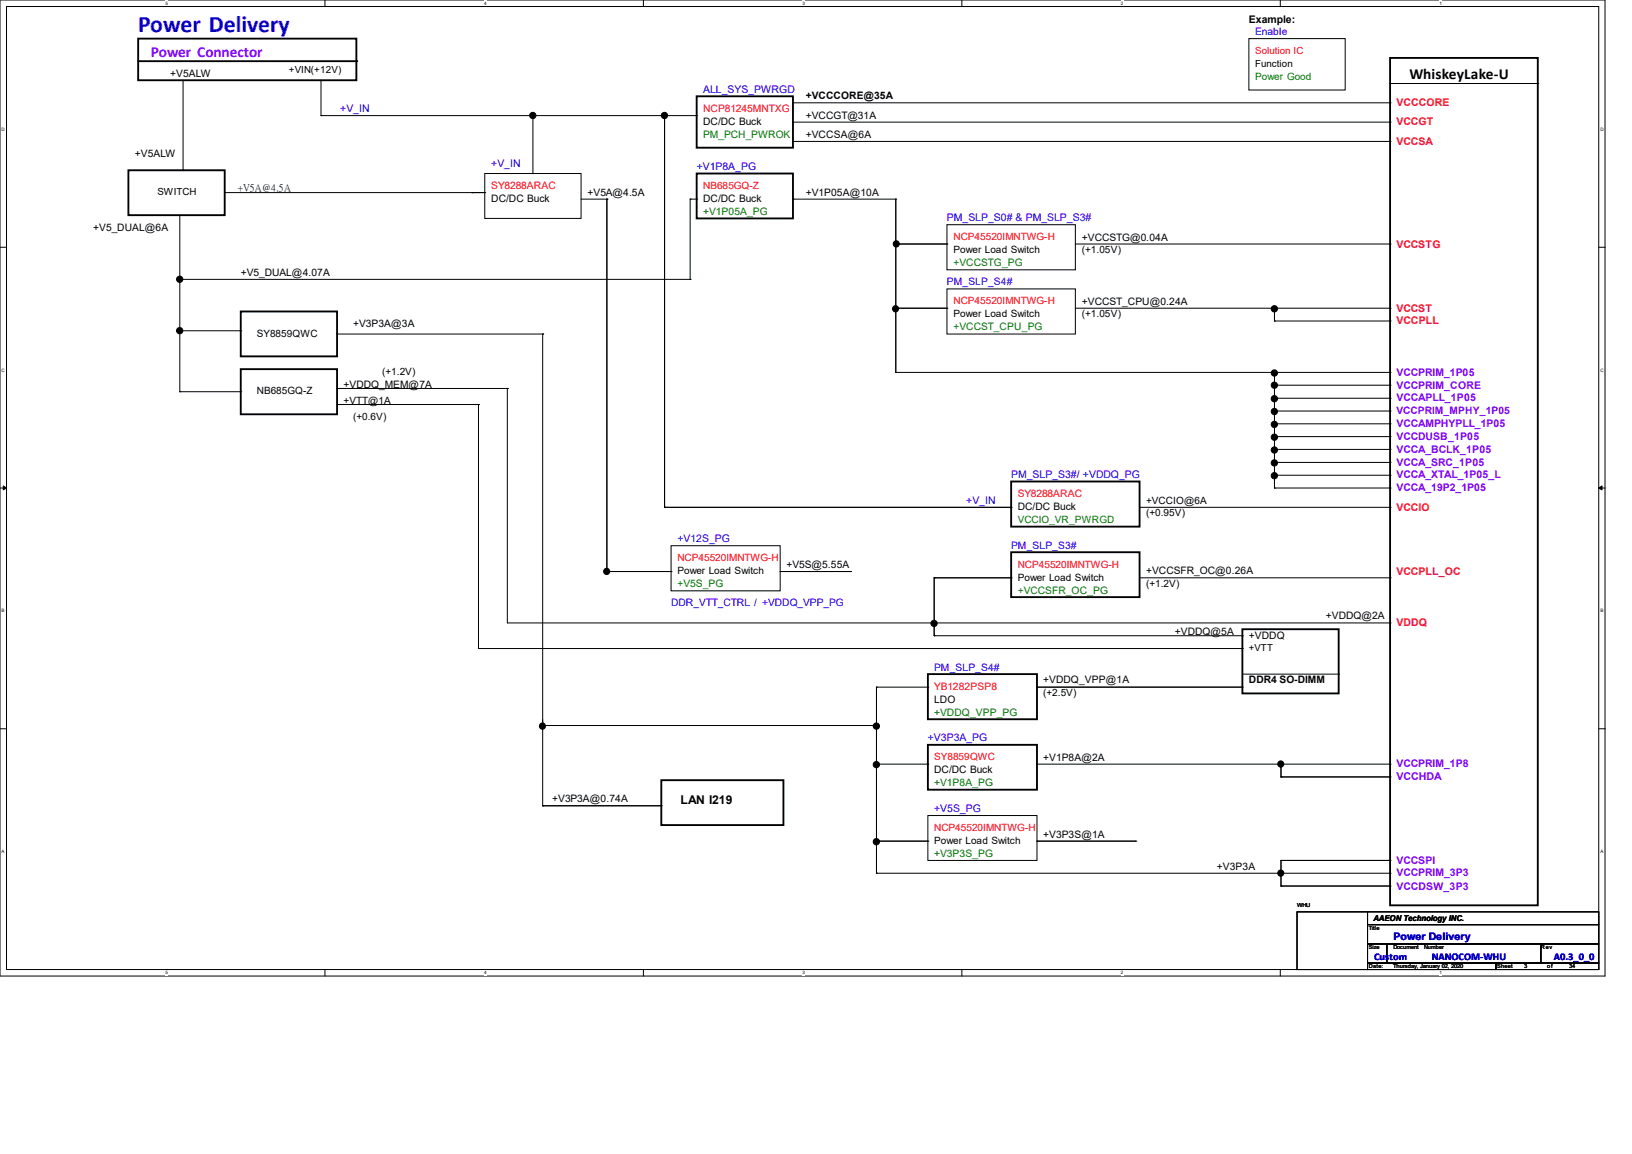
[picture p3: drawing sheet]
<svg xmlns="http://www.w3.org/2000/svg" width="297mm" height="210mm" viewBox="0 0 297 210" stroke-linecap="round" stroke-linejoin="round" font-family="sans-serif">
<defs><g id="words">
<text font-size="4.3" fill="#00f" x="25.1" y="5.9">Power Delivery</text>
<text font-size="2.8" fill="#8000ff" x="27.5" y="10.3">Power Connector</text>
<text font-size="2.8" x="256.5" y="14.4">WhiskeyLake-U</text>
<text font-size="2.2" x="123.9" y="146.4">LAN I219</text>
<g font-size="1.9">
<text x="227.3" y="4.1">Example:</text>
<text x="31" y="14">+V5ALW</text>
<text x="128" y="22.7">DC/DC Buck</text>
<text x="146.6" y="18.1">+VCCCORE@35A</text>
<text x="146.6" y="21.6">+VCCGT@31A</text>
<text x="24.6" y="28.6">+V5ALW</text>
<text x="146.6" y="25.1">+VCCSA@6A</text>
<text x="43.3" y="34.8">+V5A@4.5A</text>
<text x="106.9" y="35.6">+V5A@4.5A</text>
<text x="146.6" y="35.6">+V1P05A@10A</text>
<text x="89.4" y="36.7">DC/DC Buck</text>
<text x="128" y="36.7">DC/DC Buck</text>
<text x="17" y="42">+V5_DUAL@6A</text>
<text x="196.9" y="43.8">+VCCSTG@0.04A</text>
<text x="43.8" y="50.2">+V5_DUAL@4.07A</text>
<text x="64.3" y="59.6">+V3P3A@3A</text>
<text x="196.9" y="55.5">+VCCST_CPU@0.24A</text>
<text x="62.5" y="70.7">+VDDQ_MEM@7A</text>
<text x="185.2" y="92.8">DC/DC Buck</text>
<text x="143.1" y="103.4">+V5S@5.55A</text>
<text x="208.6" y="104.5">+VCCSFR_OC@0.26A</text>
<text x="241.3" y="112.7">+VDDQ@2A</text>
<text x="213.8" y="115.6">+VDDQ@5A</text>
<text x="227.3" y="116.2">+VDDQ</text>
<text x="189.9" y="124.4">+VDDQ_VPP@1A</text>
<text x="227.3" y="124.4">DDR4 SO-DIMM</text>
<text x="170" y="127.9">LDO</text>
<text x="170" y="140.8">DC/DC Buck</text>
<text x="189.9" y="138.4">+V1P8A@2A</text>
<text x="100.5" y="146">+V3P3A@0.74A</text>
<text x="189.9" y="152.4">+V3P3S@1A</text>
<text x="221.4" y="158.3">+V3P3A</text>
</g>
<g font-size="1.9" fill="#00f">
<text x="228.4" y="6.4">Enable</text>
<text x="128" y="16.9">ALL_SYS_PWRGD</text>
<text x="61.9" y="20.4">+V_IN</text>
<text x="89.4" y="30.4">+V_IN</text>
<text x="126.8" y="30.9">+V1P8A_PG</text>
<text x="172.3" y="40.3">PM_SLP_S0# &amp; PM_SLP_S3#</text>
<text x="172.3" y="51.9">PM_SLP_S4#</text>
<text x="184" y="87">PM_SLP_S3#/ +VDDQ_PG</text>
<text x="175.9" y="91.7">+V_IN</text>
<text x="123.3" y="98.7">+V12S_PG</text>
<text x="184" y="99.9">PM_SLP_S3#</text>
<text x="122.1" y="110.4">DDR_VTT_CTRL / +VDDQ_VPP_PG</text>
<text x="170" y="122">PM_SLP_S4#</text>
<text x="168.9" y="134.9">+V3P3A_PG</text>
<text x="170" y="147.7">+V5S_PG</text>
<text x="253.6" y="171.1">Power Delivery</text>
<text x="250.1" y="174.7">Custom</text>
<text x="260.6" y="174.7">NANOCOM-WHU</text>
<text x="282.8" y="174.7">A0.3_0_0</text>
</g>
<g font-size="1.9" fill="#f00">
<text x="128" y="20.4">NCP81245MNTXG</text>
<text x="254.1" y="19.3">VCCCORE</text>
<text x="254.1" y="22.8">VCCGT</text>
<text x="254.1" y="26.3">VCCSA</text>
<text x="89.4" y="34.4">SY8288ARAC</text>
<text x="254.1" y="45">VCCSTG</text>
<text x="254.1" y="56.7">VCCST</text>
<text x="254.1" y="59.1">VCCPLL</text>
<text x="185.2" y="90.5">SY8288ARAC</text>
<text x="254.1" y="92.9">VCCIO</text>
<text x="254.1" y="104.6">VCCPLL_OC</text>
<text x="254.1" y="114">VDDQ</text>
<text x="170" y="125.6">YB1282PSP8</text>
</g>
<g font-size="1.9" fill="#008000">
<text x="128" y="25.1">PM_PCH_PWROK</text>
<text x="128" y="39.1">+V1P05A_PG</text>
<text x="173.5" y="48.4">+VCCSTG_PG</text>
<text x="173.5" y="60.1">+VCCST_CPU_PG</text>
<text x="123.3" y="106.8">+V5S_PG</text>
<text x="185.2" y="108">+VCCSFR_OC_PG</text>
<text x="170" y="130.2">+VDDQ_VPP_PG</text>
<text x="170" y="143.1">+V1P8A_PG</text>
<text x="170" y="156">+V3P3S_PG</text>
</g>
<g font-size="1.9" fill="#8000ff">
<text x="254.1" y="68.4">VCCPRIM_1P05</text>
<text x="254.1" y="70.7">VCCPRIM_CORE</text>
<text x="254.1" y="75.3">VCCPRIM_MPHY_1P05</text>
<text x="254.1" y="73.1">VCCAPLL_1P05</text>
<text x="254.1" y="77.7">VCCAMPHYPLL_1P05</text>
<text x="254.1" y="80.1">VCCDUSB_1P05</text>
<text x="254.1" y="82.4">VCCA_BCLK_1P05</text>
<text x="254.1" y="84.8">VCCA_SRC_1P05</text>
<text x="254.1" y="87.1">VCCA_XTAL_1P05_L</text>
<text x="254.1" y="89.4">VCCA_19P2_1P05</text>
<text x="254.1" y="139.7">VCCPRIM_1P8</text>
<text x="254.1" y="142">VCCHDA</text>
<text x="254.1" y="159.5">VCCPRIM_3P3</text>
<text x="254.1" y="161.9">VCCDSW_3P3</text>
<text x="254.1" y="157.2">VCCSPI</text>
</g>
<g font-size="1.8" fill="#f00">
<text x="228.4" y="9.8">Solution IC</text>
<text x="128" y="34.4">NB685GQ-Z</text>
<text x="173.5" y="43.7">NCP45520IMNTWG-H</text>
<text x="173.5" y="55.4">NCP45520IMNTWG-H</text>
<text x="123.3" y="102.2">NCP45520IMNTWG-H</text>
<text x="185.2" y="103.3">NCP45520IMNTWG-H</text>
<text x="170" y="138.4">SY8859QWC</text>
<text x="170" y="151.2">NCP45520IMNTWG-H</text>
</g>
<g font-size="1.8">
<text x="52.6" y="13.3">+VIN(+12V)</text>
<text x="228.4" y="12.1">Function</text>
<text x="28.7" y="35.5">SWITCH</text>
<text x="173.5" y="46.1">Power Load Switch</text>
<text x="196.9" y="46.1">(+1.05V)</text>
<text x="173.5" y="57.7">Power Load Switch</text>
<text x="196.9" y="57.7">(+1.05V)</text>
<text x="46.7" y="61.3">SY8859QWC</text>
<text x="46.7" y="71.8">NB685GQ-Z</text>
<text x="69.6" y="68.3">(+1.2V)</text>
<text x="62.5" y="73.5">+VTT@1A</text>
<text x="64.3" y="76.5">(+0.6V)</text>
<text x="208.6" y="91.7">+VCCIO@6A</text>
<text x="208.6" y="94">(+0.95V)</text>
<text x="123.3" y="104.5">Power Load Switch</text>
<text x="185.2" y="105.7">Power Load Switch</text>
<text x="208.6" y="106.8">(+1.2V)</text>
<text x="189.9" y="126.7">(+2.5V)</text>
<text x="170" y="153.5">Power Load Switch</text>
</g>
<g font-size="1.8" fill="#008000">
<text x="228.4" y="14.5">Power Good</text>
<text x="185.2" y="95.1">VCCIO_VR_PWRGD</text>
</g>
<text font-size="1.7" x="227.3" y="118.4">+VTT</text>
<text font-size="1.5" x="249.9" y="167.6">AAEON Technology INC.</text>
<g font-size="1">
<text x="236" y="165.1">WHU</text>
<text x="249.1" y="169.2">Title</text>
<text x="249.1" y="172.7">Size</text>
<text x="253.6" y="172.7">Document</text>
<text x="259.2" y="172.7">Number</text>
<text x="280.4" y="172.7">Rev</text>
<text x="249.1" y="176.1">Date:</text>
<text x="253.6" y="176.2">Thursday, January 02, 2020</text>
<text x="272.5" y="176.1">Sheet</text>
<text x="277.4" y="176.2">3</text>
<text x="281.6" y="176.1">of</text>
<text x="285.6" y="176.2">34</text>
</g>
<g font-size=".8">
<text x="30.1" y=".9">5</text>
<text x="88.1" y=".9">4</text>
<text x="146" y=".9">3</text>
<text x="204" y=".9">2</text>
<text x="262" y=".9">1</text>
<text x=".3" y="23.8">D</text>
<text x="291.3" y="23.8">D</text>
<text x=".3" y="67.6">C</text>
<text x="291.3" y="67.6">C</text>
<text x=".3" y="111.5">B</text>
<text x="291.3" y="111.5">B</text>
<text x=".3" y="155.3">A</text>
<text x="291.3" y="155.3">A</text>
<text x="30.1" y="177.3">5</text>
<text x="88.1" y="177.3">4</text>
<text x="146" y="177.3">3</text>
<text x="204" y="177.3">2</text>
<text x="262" y="177.3">1</text>
</g>
</g></defs>
<path d="M0 0h292.1v177.6h-292.1zM1.2 1.2h289.8v175.2h-289.8z" fill="none" stroke="#000" stroke-width=".18"/>
<g fill="#fff">
<path d="M30.1 .1h.5v1h-.5z"/>
<path d="M30.1 176.6h.5v.9h-.5z"/>
</g>
<path d="M59.1 0v1.2M59.1 176.4v1.2" fill="none" stroke="#000" stroke-width=".18"/>
<g fill="#fff">
<path d="M88.1 .1h.5v1h-.5z"/>
<path d="M88.1 176.6h.5v.9h-.5z"/>
</g>
<path d="M117.1 0v1.2M117.1 176.4v1.2" fill="none" stroke="#000" stroke-width=".18"/>
<g fill="#fff">
<path d="M146 .1h.5v1h-.5z"/>
<path d="M146 176.6h.5v.9h-.5z"/>
</g>
<path d="M175 0v1.2M175 176.4v1.2" fill="none" stroke="#000" stroke-width=".18"/>
<g fill="#fff">
<path d="M204 .1h.5v1h-.5z"/>
<path d="M204 176.6h.5v.9h-.5z"/>
</g>
<path d="M233 0v1.2M233 176.4v1.2" fill="none" stroke="#000" stroke-width=".18"/>
<g fill="#fff">
<path d="M262 .1h.4v1h-.4z"/>
<path d="M262 176.6h.4v.9h-.4z"/>
<path d="M.3 23.1h.6v.9h-.6z"/>
<path d="M291.3 23.1h.5v.9h-.5z"/>
<path d="M.3 66.9h.6v.9h-.6z"/>
<path d="M291.3 66.9h.5v.9h-.5z"/>
</g>
<path d="M0 45h1.2M291 45h1.1" fill="none" stroke="#000" stroke-width=".18"/>
<g fill="#fff">
<path d="M.3 110.7h.5v.9h-.5z"/>
<path d="M291.3 110.7h.5v.9h-.5z"/>
</g>
<path d="M0 88.8h1.2M291 88.8h1.1" fill="none" stroke="#000" stroke-width=".18"/>
<path d="M.6 88.4l.6 .4-.6 .4zM291 88.8l.5-.4v.8z" fill="#000" stroke="#000" stroke-width=".18"/>
<g fill="#fff">
<path d="M.3 154.5h.5v.9h-.5z"/>
<path d="M291.3 154.5h.5v.9h-.5z"/>
</g>
<g fill="none" stroke="#000" stroke-width=".18">
<path d="M33.3 14.6v16.4M58.4 14.6v6.4M144.3 18.7h108.7M227.3 7h17.5v9.4h-17.5zM253 18.7h.1M253 15.2h26.9M279.9 15.2h.1M32.7 39.2v32.1M33.3 31h.1M40.9 35.1h47.3M58.4 21h.1M58.4 21h68.4"/>
<path d="M85.9 35.1h.1M88.2 31.6h17.5v8.2h-17.5zM88.2 35.1h.1M97 31.6h.1M97 21v10.6M105.7 36.2h4.7M110.4 36.2h.1M110.4 36.2v67.8M120.9 21h.1M120.9 21v71.3M125.6 36.2h.1M125.6 36.2h1.2"/>
<path d="M125.6 36.2v14.6M126.8 21h.1M126.8 36.2h.1M144.3 36.2h.1M144.3 36.2h18.7M144.3 22.2h108.7M144.3 25.7h108.7M163 36.2h.1M163 36.2v31.6M253 22.2h.1M253 25.7h.1M32.7 50.8h92.9"/>
<path d="M125.6 50.8h.1M163 44.4h.1M163 44.4h9.3M163.1 56.1h.1M163.1 56.1h9.2M172.3 40.9h23.4v8.2h-23.4zM172.3 52.6h23.4v8.2h-23.4zM172.3 44.4h.1M172.3 56.1h.1M195.7 44.4h57.3M195.7 56.1h57.3M231.9 56.1h.1"/>
<path d="M231.9 58.4h.1M231.9 56.1v2.3M231.9 58.4h21.1M253 56.1h.1M253 44.4h.1M253 58.4h.1M32.7 71.3h.1M32.7 60.2h11.1M32.7 71.3h11.1M43.8 60.2h.1M43.8 71.3h.1M61.3 70.7h31"/>
<path d="M61.3 60.8h37.5M61.3 73.6h25.8M87.1 73.6h.1M87.1 73.6v44.4h139M92.3 70.7h.1M92.3 70.7v42.7h160.7M98.8 60.8h.1M98.8 60.8v85.8M163 67.8h.1M163 67.8h90M231.9 67.8h.1M231.9 67.8v21"/>
<path d="M231.9 70.1h21.1M231.9 74.8h21.1M231.9 72.5h21.1M231.9 77.1h21.1M231.9 79.5h21.1M253 67.8h.1M253 70.1h.1M253 74.8h.1M253 72.5h.1M253 77.1h.1M253 79.5h.1M120.9 92.3h.1"/>
<path d="M120.9 92.3h63.1M122.1 99.3h19.9v8.2h-19.9zM184 92.3h.1M207.4 92.3h45.6M231.9 88.8h.1M231.9 81.8h21.1M231.9 86.5h21.1M231.9 88.8h21.1M231.9 84.2h21.1M253 92.3h.1M253 81.8h.1M253 86.5h.1"/>
<path d="M253 88.8h.1M253 84.2h.1M110.4 104h.1M110.4 104h11.7M122.1 104h.1M142 104h.1M142 104h12.8M154.8 104h.1M170 113.4h.1M170 115.7h.1M170 105.2h.1M170 115.7h56.1"/>
<path d="M170 105.2v10.5M170 105.2h14M184 105.2h.1M207.4 105.2h45.6M226.1 118h.1M226.1 115.7h.1M253 113.4h.1M253 105.2h.1M0 132.6h1.2M98.8 132h.1M98.8 132h60.7M159.5 132h.1"/>
<path d="M159.5 125.1h.1M159.5 125.1h9.4M159.5 139.1h9.4M159.5 125.1v33.8M168.9 125.1h.1M168.9 139.1h.1M188.7 125.1h.1M188.7 125.1h37.4M188.7 139.1h64.3M226.1 125.1h.1M226.1 122.7h17.5M233.1 139.1h.1"/>
<path d="M233.1 139.1v2.3M243.6 122.7h.1M253 139.1h.1M291 132.6h1.1M98.8 146.6h.1M98.8 146.6h21.6M120.4 146.6h.1M159.5 158.9h.1M159.5 153.1h.1M159.5 158.9h93.5M159.5 153.1h9.4M168.9 148.4h19.8v8.2h-19.8z"/>
<path d="M168.9 153.1h.1M188.7 153.1h.1M188.7 153.1h18M206.7 153.1h.1M233.1 141.4h.1M233.1 156.6h.1M233.1 141.4h19.9M233.1 156.6v4.6M233.1 156.6h19.9M253 141.4h.1M253 158.9h.1M253 156.6h.1"/>
<path d="M233.1 161.2h.1M233.1 161.2h19.9M236.1 165.9h12.8v10.5h-12.8zM248.9 165.9h42.1v2.4h-42.1zM248.9 168.3h42.1v3.5h-42.1zM248.9 171.8h3.5v3.5h-3.5zM248.9 175.3h23.3v1.1h-23.3zM252.4 171.8h28v3.5h-28zM253 161.2h.1M272.2 175.3h18.8v1.1h-18.8zM280.4 171.8h10.6v3.5h-10.6z"/>
</g>
<g fill="none" stroke="#000" stroke-width=".34">
<path d="M25.1 7h39.8v7.6h-39.8zM25.1 11.1h39.8M126.8 17.5h17.5v9.4h-17.5zM253 10.5h26.9v154.3h-26.9zM23.4 31h17.5v8.2h-17.5zM126.8 31.6h17.5v8.2h-17.5zM43.8 56.7h17.5v8.2h-17.5zM43.8 67.2h17.5v8.2h-17.5zM184 87.6h23.4v8.2h-23.4zM184 100.5h23.4v8.2h-23.4zM226.1 114.5h17.5v11.7h-17.5zM168.9 122.7h19.8v8.2h-19.8z"/>
<path d="M168.9 135.6h19.8v8.1h-19.8zM120.4 142h22.2v8.2h-22.2z"/>
</g>
<g fill="#000" stroke="#000" stroke-width=".18">
<circle cx="97" cy="21" r=".57"/>
<circle cx="120.9" cy="21" r=".57"/>
<circle cx="32.7" cy="50.8" r=".57"/>
<circle cx="163" cy="56.2" r=".56"/>
<circle cx="163.1" cy="44.4" r=".56"/>
<circle cx="231.9" cy="56.2" r=".57"/>
<circle cx="32.7" cy="60.2" r=".57"/>
<circle cx="231.9" cy="74.9" r=".57"/>
<circle cx="231.9" cy="77.2" r=".57"/>
<circle cx="231.9" cy="79.6" r=".57"/>
<circle cx="231.9" cy="72.6" r=".57"/>
<circle cx="231.9" cy="70.1" r=".57"/>
<circle cx="231.9" cy="67.9" r=".57"/>
<circle cx="231.9" cy="84.2" r=".57"/>
<circle cx="231.9" cy="86.6" r=".57"/>
<circle cx="231.9" cy="81.9" r=".57"/>
<circle cx="110.4" cy="104" r=".56"/>
<circle cx="170" cy="113.5" r=".57"/>
<circle cx="98.7" cy="132.1" r=".56"/>
<circle cx="159.5" cy="132.1" r=".57"/>
<circle cx="159.5" cy="139.1" r=".57"/>
<circle cx="233.1" cy="139" r=".56"/>
<circle cx="159.5" cy="153.2" r=".57"/>
<circle cx="233.1" cy="158.9" r=".56"/>
</g>
<circle cx="64.9" cy="11.1" r=".17" fill="#000"/>
<use href="#words"/>
</svg>
